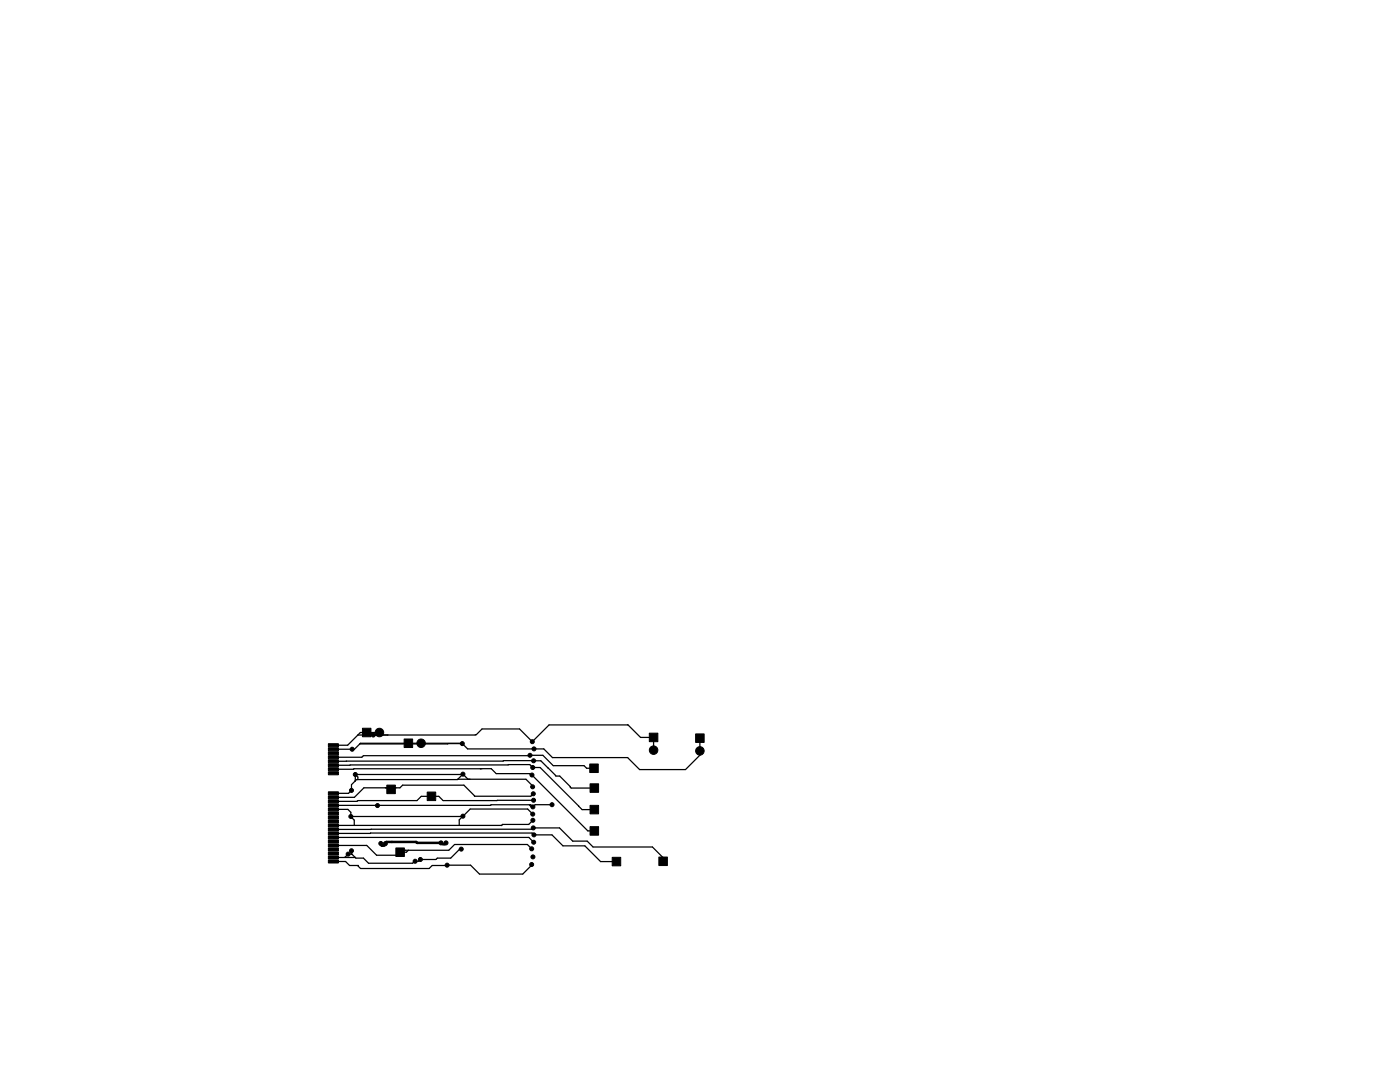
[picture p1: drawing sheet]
<svg xmlns="http://www.w3.org/2000/svg" width="279mm" height="216mm" viewBox="0 0 279 216" stroke-linecap="round" stroke-linejoin="round" font-family="sans-serif">
<g fill="#000" stroke="#000" stroke-width=".2">
<path d="M65.5 148.4h2v.6h-2zM65.5 149.2h2v.6h-2zM65.5 150h2v.6h-2zM65.5 150.8h2v.6h-2zM65.5 151.6h2v.6h-2zM65.5 152.4h2v.6h-2zM65.5 153.2h2v.6h-2zM65.5 154h2v.6h-2zM65.5 158h2v.6h-2zM65.5 158.8h2v.6h-2zM65.5 159.6h2v.6h-2zM72.3 145.3h1.7v1.7h-1.7z"/>
<path d="M77.2 156.7h1.7v1.7h-1.7zM80.7 147.5h1.7v1.7h-1.7zM85.3 158h1.7v1.7h-1.7zM117.7 152.4h1.7v1.7h-1.7zM117.8 156.4h1.7v1.7h-1.7zM129.6 146.3h1.7v1.7h-1.7zM138.8 146.4h1.7v1.7h-1.7zM65.5 160.4h2v.6h-2zM65.5 161.2h2v.6h-2zM65.5 162h2v.6h-2zM65.5 162.8h2v.6h-2zM65.5 163.6h2v.6h-2z"/>
<path d="M65.5 164.4h2v.6h-2zM65.5 165.2h2v.6h-2zM65.5 166h2v.6h-2zM65.5 166.8h2v.6h-2zM65.5 167.6h2v.6h-2zM65.5 168.4h2v.6h-2zM65.5 169.2h2v.6h-2zM65.5 170h2v.6h-2zM65.5 170.8h2v.6h-2zM65.5 171.6h2v.6h-2zM79 169.2h1.7v1.7h-1.7zM117.8 160.7h1.7v1.7h-1.7z"/>
<path d="M117.8 164.9h1.7v1.7h-1.7zM122.2 171.1h1.7v1.7h-1.7zM131.5 171h1.7v1.7h-1.7z"/>
<circle cx="70.1" cy="157.7" r=".4"/>
<circle cx="70.3" cy="149.5" r=".4"/>
<circle cx="70.9" cy="154.5" r=".4"/>
<circle cx="74.5" cy="146.7" r=".4"/>
<circle cx="75.7" cy="146.2" r=".85"/>
<circle cx="84" cy="148.3" r=".85"/>
<circle cx="92.3" cy="148.4" r=".4"/>
<circle cx="92.4" cy="154.5" r=".4"/>
<circle cx="105.8" cy="150.7" r=".4"/>
<circle cx="106.2" cy="154.6" r=".4"/>
<circle cx="106.2" cy="148" r=".4"/>
<circle cx="106.3" cy="157" r=".4"/>
<circle cx="106.3" cy="153.1" r=".4"/>
<circle cx="106.4" cy="158.4" r=".4"/>
<circle cx="106.5" cy="151.8" r=".4"/>
<circle cx="106.5" cy="159.7" r=".4"/>
<circle cx="106.6" cy="149.4" r=".4"/>
<circle cx="130.4" cy="149.7" r=".85"/>
<circle cx="139.7" cy="149.8" r=".85"/>
<circle cx="69.5" cy="170.4" r=".4"/>
<circle cx="70" cy="162.9" r=".4"/>
<circle cx="70.1" cy="169.8" r=".4"/>
<circle cx="75.3" cy="160.7" r=".4"/>
<circle cx="76" cy="168.3" r=".4"/>
<circle cx="76.9" cy="168.3" r=".4"/>
<circle cx="82.8" cy="171.9" r=".4"/>
<circle cx="83.9" cy="171.5" r=".4"/>
<circle cx="88" cy="168.2" r=".4"/>
<circle cx="89" cy="168.2" r=".4"/>
<circle cx="89.2" cy="172.6" r=".4"/>
<circle cx="92.1" cy="169.4" r=".4"/>
<circle cx="92.4" cy="162.9" r=".4"/>
<circle cx="106.1" cy="172.5" r=".4"/>
<circle cx="106.1" cy="169.4" r=".4"/>
<circle cx="106.3" cy="162.4" r=".4"/>
<circle cx="106.3" cy="163.7" r=".4"/>
<circle cx="106.3" cy="161" r=".4"/>
<circle cx="106.4" cy="171" r=".4"/>
<circle cx="106.4" cy="165.2" r=".4"/>
<circle cx="106.5" cy="168.1" r=".4"/>
<circle cx="106.6" cy="166.6" r=".4"/>
<circle cx="110.2" cy="160.6" r=".4"/>
</g>
<g fill="none" stroke="#000" stroke-width=".25">
<path d="M66.5 151.1h5.7l.3-.3 35.8-.1 2.1 2.1h6.2l.5 .5h1.4M66.5 151.9l41.4-.1 3.1 3.1h.7l2.3 2.3h4.6M66.5 152.7l39.2-.1 .6 .5h1.5l7.7 7.7M70.9 154.5h21.4M70.9 154.5l.5 .5v.6M70.9 154.5v1.3M71.4 146.7h23.4l.3-.1 1.1-1.1h7.5l2.5 2.5 3.4-3.4h15.7l2.5 2.5h2.6v2.6M74 146.2l.5 .5M75.7 146.2h-3.8l-2.5 2.5h-2.9M75.7 146.2l-.5 .5M75.7 146.2l.5 .5M77.7 157.2l.3 .3 .4-.3"/>
<path d="M91.4 155.5h13.6l1.3 1.3v.2M92.3 148.4h-20.5M93.4 155.5l-1-1-1.1 1.1h-20.1l-1.1 1v1.1l-.5 .6h-3.1M95.9 153.4h2.1l1 1h6.7l.5 .2 11.1 11.2h1.3M96.2 153.4l-29.7 .1M106.2 158.4h.2l-.5 .5h-11.2l-2.1-2.2h-12.3l-.5 .5h-7.2l-1.9 1.9h-4.2M106.5 159.7h-18.1l-.8-.8h-3.5l-.9 .8h-11.8l-.1 .2h-4.8M109.4 153.3h.1M110.9 154.7v.1M139.7 147.3v3.4l-2.9 2.9h-9.2l-2.3-2.4h-15l-1.8-1.8h-15.2l-1.1-1.1h-20.3l-1.2 1.2h-4.2M66.5 171.9h2.5l.8 .8h1.7l.5 .6h13.7l.6-.6 7.6-.1 1.8 1.8h8.6l1.8-1.9M66.5 160.7l39.4-.1 .4 .4"/>
<path d="M66.5 161.5h2.9l.6 .6v.9l.7 .6v1.1M66.5 167.1h39l1 1M66.5 171.1h4.3M66.5 165.5h39.7l.2-.3h5.3l2.6 2.6h2.9l1.2 1.2h11.8l2.1 2.1v.8M66.5 166.3l39.7-.1 .4 .4h3.6l2.1 2.2h4.4l3.2 3.1h3.1M66.5 168.7h6.7l1.9 1.9h4.2l.5-.6M70 162.9h22.3M70.1 169.8v.6l.8 .7M70.2 170.4h-.7l-.6 .7M70.9 171.1h-.1M79.5 169.7l.3 .3M81.5 169.7l-.4 .3h-1.3"/>
<path d="M92.1 169.4h-.4l-1.8 1.8h-2.6l-.3 .3h-3.1l-.4 .4h-.8l-.3 .4h-8.8l-1.1-1.1h-1.5l-.1-.1M92.4 162.9l-.7 .7v1.1M92.4 162.9h.1M100.3 164.5l-.2 .2h-33.6M100.3 164.5h.1M105.7 160.6l.3 .4h.3M106.1 169.4l-.9-.9h-14.5l-1.1 1.2h-9.4M106.3 162.4l-1-1h-11.5l-1.4 1.5M106.3 163.7l-.8 .8h-5.2M106.4 171h-.1M110.2 160.6h-3.4l-.5 .4M115.5 160.9l.7 .6h2.4"/>
<path d="M115.5 160.8v.1"/>
</g>
<path d="M76 168.3v.3l.2 .1h.5M89 168.2l-.3 .3h-.3l-.3-.3h-4.9l-.1-.2h-6l-.2 .3" fill="none" stroke="#000" stroke-width=".5"/>
</svg>
